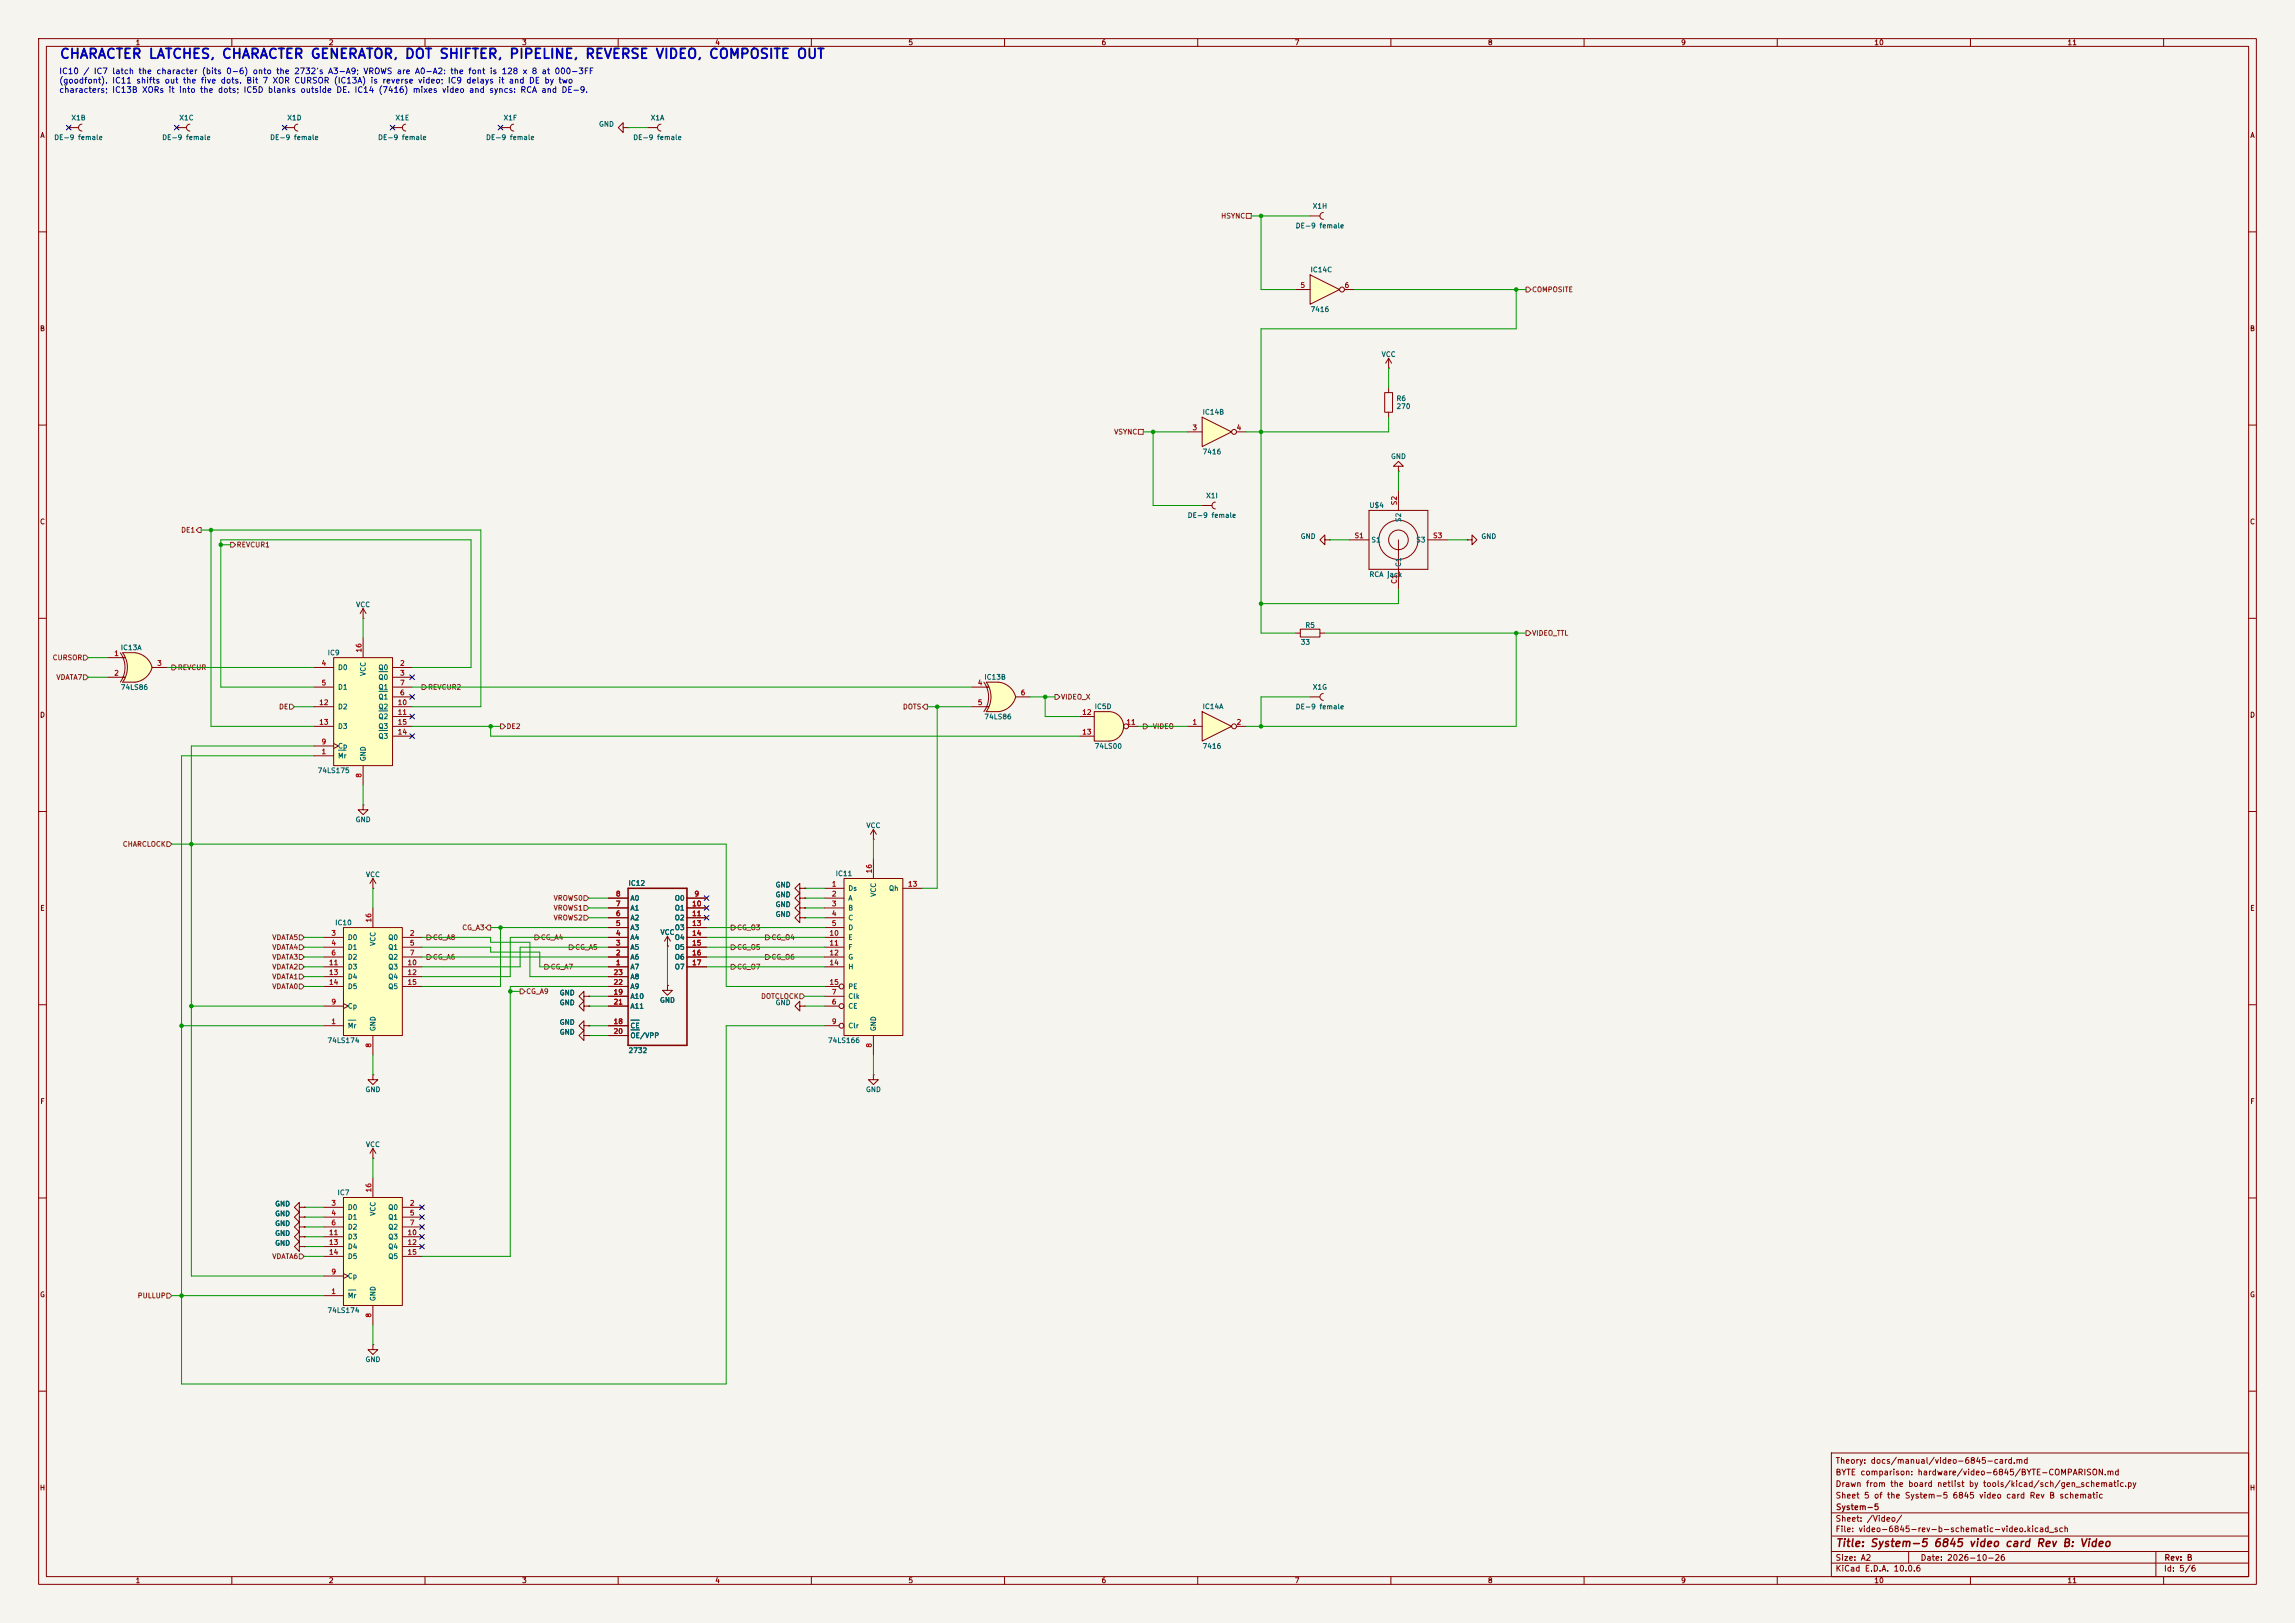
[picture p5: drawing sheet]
<svg xmlns="http://www.w3.org/2000/svg" width="594mm" height="420mm" viewBox="0 0 594 420" stroke-linecap="round" stroke-linejoin="round" font-family="sans-serif">
<defs><g id="words">
<text font-size="2.5" fill="#0000c2" x="15.3" y="15.8">CHARACTER LATCHES, CHARACTER GENERATOR, DOT SHIFTER, PIPELINE, REVERSE VIDEO, COMPOSITE OUT</text>
<text font-size="2" fill="#840000" x="475" y="400.8">Title: System-5 6845 video card Rev B: Video</text>
<g font-size="1.5" fill="#0000c2">
<text x="15.2" y="19.5">IC10 / IC7 latch the character (bits 0-6) onto the 2732's A3-A9; VROWS are A0-A2: the font is 128 x 8 at 000-3FF</text>
<text x="15.2" y="22">(goodfont). IC11 shifts out the five dots. Bit 7 XOR CURSOR (IC13A) is reverse video; IC9 delays it and DE by two</text>
<text x="15.2" y="24.4">characters; IC13B XORs it into the dots; IC5D blanks outside DE. IC14 (7416) mixes video and syncs: RCA and DE-9.</text>
</g>
<g font-size="1.5" fill="#840000">
<text x="475" y="382.1">BYTE comparison: hardware/video-6845/BYTE-COMPARISON.md</text>
<text x="475" y="379.1">Theory: docs/manual/video-6845-card.md</text>
<text x="475" y="388.1">Sheet 5 of the System-5 6845 video card Rev B schematic</text>
<text x="475" y="385.1">Drawn from the board netlist by tools/kicad/sch/gen_schematic.py</text>
<text x="475" y="394.1">Sheet: /Video/</text>
<text x="475.1" y="391.1">System-5</text>
<text x="475" y="396.8">File: video-6845-rev-b-schematic-video.kicad_sch</text>
<text x="475" y="407">KiCad E.D.A. 10.0.6</text>
<text x="475" y="404.2">Size: A2</text>
<text x="497" y="404.2">Date: 2026-10-26</text>
<text x="560" y="407">Id: 5/6</text>
<text x="560.1" y="404.2">Rev: B</text>
</g>
<g font-size="1.3" fill="#840000">
<text x="35" y="12">1</text>
<text x="85" y="12">2</text>
<text x="135" y="12">3</text>
<text x="185" y="12">4</text>
<text x="235" y="12">5</text>
<text x="285" y="12">6</text>
<text x="335" y="12">7</text>
<text x="385" y="12">8</text>
<text x="435" y="12">9</text>
<text x="485" y="12">10</text>
<text x="535" y="12">11</text>
<text x="10.3" y="36">A</text>
<text x="582.3" y="36">A</text>
<text x="10.2" y="86">B</text>
<text x="582.2" y="86">B</text>
<text x="10.2" y="136">C</text>
<text x="582.2" y="136">C</text>
<text x="10.2" y="186">D</text>
<text x="582.2" y="186">D</text>
<text x="10.3" y="236">E</text>
<text x="582.3" y="236">E</text>
<text x="10.3" y="286">F</text>
<text x="582.3" y="286">F</text>
<text x="10.2" y="336">G</text>
<text x="582.2" y="336">G</text>
<text x="10.2" y="386">H</text>
<text x="582.2" y="386">H</text>
<text x="35" y="410">1</text>
<text x="85" y="410">2</text>
<text x="135" y="410">3</text>
<text x="185" y="410">4</text>
<text x="235" y="410">5</text>
<text x="285" y="410">6</text>
<text x="335" y="410">7</text>
<text x="385" y="410">8</text>
<text x="435" y="410">9</text>
<text x="485" y="410">10</text>
<text x="535" y="410">11</text>
</g>
<g font-size="1.3" fill="#006464">
<text x="18.3" y="31.4">X1B</text>
<text x="46.3" y="31.4">X1C</text>
<text x="74.2" y="31.4">X1D</text>
<text x="102.2" y="31.4">X1E</text>
<text x="130.2" y="31.4">X1F</text>
<text x="154.9" y="33.1">GND</text>
<text x="168.3" y="31.4">X1A</text>
<text x="13.9" y="36.5">DE-9 female</text>
<text x="41.8" y="36.5">DE-9 female</text>
<text x="69.8" y="36.5">DE-9 female</text>
<text x="97.7" y="36.5">DE-9 female</text>
<text x="125.7" y="36.5">DE-9 female</text>
<text x="163.8" y="36.5">DE-9 female</text>
<text x="335.2" y="59.4">DE-9 female</text>
<text x="339.6" y="54.3">X1H</text>
<text x="339.1" y="70.8">IC14C</text>
<text x="339.1" y="81">7416</text>
<text x="357.5" y="92.7">VCC</text>
<text x="311.1" y="107.6">IC14B</text>
<text x="361.3" y="104.1">R6</text>
<text x="361.3" y="106.1">270</text>
<text x="311.1" y="117.9">7416</text>
<text x="359.9" y="119.1">GND</text>
<text x="312.1" y="129.2">X1I</text>
<text x="354.3" y="131.7">U$4</text>
<text x="307.3" y="134.3">DE-9 female</text>
<text x="362.9" y="135.2" transform="rotate(-90 362.9 135.2)">S2</text>
<text x="336.5" y="139.8">GND</text>
<text x="354.8" y="140.7">S1</text>
<text x="366.4" y="140.7">S3</text>
<text x="383.3" y="139.8">GND</text>
<text x="354.3" y="149.6">RCA jack</text>
<text x="362.9" y="146.8" transform="rotate(-90 362.9 146.8)">C1</text>
<text x="92" y="157.4">VCC</text>
<text x="336.5" y="167.1">33</text>
<text x="337.7" y="162.8">R5</text>
<text x="31.1" y="168.5">IC13A</text>
<text x="84.7" y="169.9">IC9</text>
<text x="87.3" y="173.7">D0</text>
<text x="97.8" y="173.7">Q0</text>
<text x="31.1" y="178.8">74LS86</text>
<text x="87.3" y="178.8">D1</text>
<text x="94.9" y="175.1" transform="rotate(-90 94.9 175.1)">VCC</text>
<text x="97.8" y="176.2">Q0</text>
<text x="97.8" y="178.8">Q1</text>
<text x="254.6" y="176.2">IC13B</text>
<text x="339.7" y="178.8">X1G</text>
<text x="87.3" y="183.8">D2</text>
<text x="97.8" y="181.3">Q1</text>
<text x="97.8" y="183.8">Q2</text>
<text x="283.2" y="183.8">IC5D</text>
<text x="311.1" y="183.8">IC14A</text>
<text x="335.2" y="183.8">DE-9 female</text>
<text x="87.3" y="188.9">D3</text>
<text x="97.8" y="186.4">Q2</text>
<text x="97.8" y="191.5">Q3</text>
<text x="97.8" y="188.9">Q3</text>
<text x="254.6" y="186.4">74LS86</text>
<text x="87.3" y="196.5">Mr</text>
<text x="87.3" y="194">Cp</text>
<text x="94.9" y="197.1" transform="rotate(-90 94.9 197.1)">GND</text>
<text x="283.2" y="194.1">74LS00</text>
<text x="311.1" y="194.1">7416</text>
<text x="82.1" y="200.4">74LS175</text>
<text x="91.9" y="213.1">GND</text>
<text x="224.1" y="214.6">VCC</text>
<text x="94.6" y="227.3">VCC</text>
<text x="216.2" y="227">IC11</text>
<text x="162.5" y="229.5">IC12</text>
<text x="163" y="233.4">A0</text>
<text x="174.5" y="233.4">O0</text>
<text x="200.6" y="232.5">GND</text>
<text x="200.6" y="229.9">GND</text>
<text x="219.4" y="230.8">Ds</text>
<text x="219.4" y="233.4">A</text>
<text x="227" y="232.2" transform="rotate(-90 227 232.2)">VCC</text>
<text x="230" y="230.8">Qh</text>
<text x="86.6" y="239.7">IC10</text>
<text x="163" y="238.5">A2</text>
<text x="163" y="235.9">A1</text>
<text x="174.5" y="235.9">O1</text>
<text x="174.5" y="238.5">O2</text>
<text x="200.6" y="235">GND</text>
<text x="200.6" y="237.6">GND</text>
<text x="219.4" y="235.9">B</text>
<text x="219.4" y="238.5">C</text>
<text x="89.9" y="243.5">D0</text>
<text x="97.5" y="244.9" transform="rotate(-90 97.5 244.9)">VCC</text>
<text x="100.4" y="243.5">Q0</text>
<text x="163" y="243.5">A4</text>
<text x="163" y="241">A3</text>
<text x="170.8" y="242.2">VCC</text>
<text x="174.5" y="241">O3</text>
<text x="174.5" y="243.5">O4</text>
<text x="219.4" y="241">D</text>
<text x="219.4" y="243.5">E</text>
<text x="89.9" y="246.1">D1</text>
<text x="89.9" y="248.6">D2</text>
<text x="89.9" y="251.2">D3</text>
<text x="100.4" y="246.1">Q1</text>
<text x="100.4" y="248.6">Q2</text>
<text x="100.4" y="251.2">Q3</text>
<text x="163" y="251.2">A7</text>
<text x="163" y="248.6">A6</text>
<text x="163" y="246.1">A5</text>
<text x="174.5" y="246.1">O5</text>
<text x="174.5" y="248.6">O6</text>
<text x="174.5" y="251.2">O7</text>
<text x="219.4" y="246.1">F</text>
<text x="219.4" y="248.6">G</text>
<text x="219.4" y="251.2">H</text>
<text x="89.9" y="253.7">D4</text>
<text x="89.9" y="256.2">D5</text>
<text x="100.4" y="253.7">Q4</text>
<text x="100.4" y="256.2">Q5</text>
<text x="144.7" y="257.9">GND</text>
<text x="163" y="256.2">A9</text>
<text x="163" y="253.7">A8</text>
<text x="219.4" y="256.2">PE</text>
<text x="89.9" y="261.3">Cp</text>
<text x="144.7" y="260.4">GND</text>
<text x="163" y="258.8">A10</text>
<text x="163" y="261.3">A11</text>
<text x="170.7" y="259.8">GND</text>
<text x="200.6" y="260.4">GND</text>
<text x="219.4" y="261.3">CE</text>
<text x="219.4" y="258.8">Clk</text>
<text x="89.9" y="266.4">Mr</text>
<text x="97.5" y="267" transform="rotate(-90 97.5 267)">GND</text>
<text x="144.7" y="268">GND</text>
<text x="144.7" y="265.5">GND</text>
<text x="163" y="266.4">CE</text>
<text x="163" y="268.9">OE/VPP</text>
<text x="219.4" y="266.4">Clr</text>
<text x="227" y="267" transform="rotate(-90 227 267)">GND</text>
<text x="84.6" y="270.2">74LS174</text>
<text x="162.5" y="272.8">2732</text>
<text x="214.2" y="270.2">74LS166</text>
<text x="94.5" y="282.9">GND</text>
<text x="224" y="282.9">GND</text>
<text x="94.6" y="297.1">VCC</text>
<text x="87.2" y="309.6">IC7</text>
<text x="71.1" y="312.5">GND</text>
<text x="71.1" y="315">GND</text>
<text x="71.1" y="317.6">GND</text>
<text x="89.9" y="313.4">D0</text>
<text x="89.9" y="315.9">D1</text>
<text x="97.5" y="314.8" transform="rotate(-90 97.5 314.8)">VCC</text>
<text x="100.4" y="313.4">Q0</text>
<text x="100.4" y="315.9">Q1</text>
<text x="71.1" y="320.1">GND</text>
<text x="71.1" y="322.6">GND</text>
<text x="89.9" y="318.5">D2</text>
<text x="89.9" y="321">D3</text>
<text x="89.9" y="323.5">D4</text>
<text x="100.4" y="318.5">Q2</text>
<text x="100.4" y="321">Q3</text>
<text x="100.4" y="323.5">Q4</text>
<text x="89.9" y="326.1">D5</text>
<text x="100.4" y="326.1">Q5</text>
<text x="89.9" y="331.2">Cp</text>
<text x="84.6" y="340.1">74LS174</text>
<text x="89.9" y="336.2">Mr</text>
<text x="97.5" y="336.8" transform="rotate(-90 97.5 336.8)">GND</text>
<text x="94.5" y="352.8">GND</text>
</g>
<g font-size="1.3" fill="#725600">
<text x="315.9" y="56.8">HSYNC</text>
<text x="396.4" y="75.9">COMPOSITE</text>
<text x="288.2" y="112.7">VSYNC</text>
<text x="46.8" y="138.1">DE1</text>
<text x="61.1" y="141.9">REVCUR1</text>
<text x="396.4" y="164.8">VIDEO_TTL</text>
<text x="13.5" y="171.1">CURSOR</text>
<text x="45.9" y="173.7">REVCUR</text>
<text x="14.5" y="176.2">VDATA7</text>
<text x="110.7" y="178.8">REVCUR2</text>
<text x="72.1" y="183.8">DE</text>
<text x="233.6" y="183.8">DOTS</text>
<text x="274.5" y="181.3">VIDEO_X</text>
<text x="131" y="188.9">DE2</text>
<text x="297.3" y="188.9">~VIDEO</text>
<text x="31.6" y="219.4">CHARCLOCK</text>
<text x="143.2" y="233.4">VROWS0</text>
<text x="143.2" y="235.9">VROWS1</text>
<text x="143.2" y="238.5">VROWS2</text>
<text x="70.3" y="243.5">VDATA5</text>
<text x="111.9" y="243.5">CG_A8</text>
<text x="119.5" y="241">CG_A3</text>
<text x="139.9" y="243.5">CG_A4</text>
<text x="190.7" y="241">CG_O3</text>
<text x="199.6" y="243.5">CG_O4</text>
<text x="70.3" y="246.1">VDATA4</text>
<text x="70.3" y="248.6">VDATA3</text>
<text x="70.3" y="251.2">VDATA2</text>
<text x="111.9" y="248.6">CG_A6</text>
<text x="142.4" y="251.2">CG_A7</text>
<text x="148.8" y="246.1">CG_A5</text>
<text x="190.7" y="246.1">CG_O5</text>
<text x="190.7" y="251.2">CG_O7</text>
<text x="199.6" y="248.6">CG_O6</text>
<text x="70.3" y="253.7">VDATA1</text>
<text x="70.3" y="256.2">VDATA0</text>
<text x="136.1" y="257.5">CG_A9</text>
<text x="196.9" y="258.8">DOTCLOCK</text>
<text x="70.3" y="326.1">VDATA6</text>
<text x="35.5" y="336.2">PULLUP</text>
</g>
<g font-size="1.3" fill="#a90000">
<text x="336.5" y="74.8">5</text>
<text x="347.9" y="74.8">6</text>
<text x="308.5" y="111.6">3</text>
<text x="319.9" y="111.6">4</text>
<text x="361.8" y="130.9" transform="rotate(-90 361.8 130.9)">S2</text>
<text x="350.5" y="139.6">S1</text>
<text x="370.8" y="139.6">S3</text>
<text x="361.8" y="151.2" transform="rotate(-90 361.8 151.2)">C1</text>
<text x="29.4" y="170">1</text>
<text x="40.5" y="172.6">3</text>
<text x="83.1" y="172.6">4</text>
<text x="93.8" y="169" transform="rotate(-90 93.8 169)">16</text>
<text x="103.4" y="172.6">2</text>
<text x="29.4" y="175.1">2</text>
<text x="83.1" y="177.7">5</text>
<text x="103.4" y="175.1">3</text>
<text x="103.4" y="177.7">7</text>
<text x="253" y="177.7">4</text>
<text x="82.5" y="182.7">12</text>
<text x="102.8" y="182.7">10</text>
<text x="102.8" y="185.3">11</text>
<text x="103.4" y="180.2">6</text>
<text x="253" y="182.7">5</text>
<text x="264.1" y="180.2">6</text>
<text x="280" y="185.3">12</text>
<text x="82.5" y="187.8">13</text>
<text x="102.8" y="190.4">14</text>
<text x="102.8" y="187.8">15</text>
<text x="280" y="190.4">13</text>
<text x="291.4" y="187.8">11</text>
<text x="308.5" y="187.8">1</text>
<text x="319.9" y="187.8">2</text>
<text x="83.1" y="195.4">1</text>
<text x="83.1" y="192.9">9</text>
<text x="93.8" y="201.4" transform="rotate(-90 93.8 201.4)">8</text>
<text x="225.9" y="226.1" transform="rotate(-90 225.9 226.1)">16</text>
<text x="159.3" y="232.3">8</text>
<text x="179.6" y="232.3">9</text>
<text x="215.2" y="229.7">1</text>
<text x="215.2" y="232.3">2</text>
<text x="234.9" y="229.7">13</text>
<text x="96.4" y="238.8" transform="rotate(-90 96.4 238.8)">16</text>
<text x="159.3" y="239.9">5</text>
<text x="159.3" y="237.4">6</text>
<text x="159.3" y="234.8">7</text>
<text x="179" y="234.8">10</text>
<text x="179" y="237.4">11</text>
<text x="179" y="239.9">13</text>
<text x="215.2" y="234.8">3</text>
<text x="215.2" y="237.4">4</text>
<text x="215.2" y="239.9">5</text>
<text x="85.6" y="242.4">3</text>
<text x="85.6" y="245">4</text>
<text x="105.9" y="242.4">2</text>
<text x="105.9" y="245">5</text>
<text x="159.3" y="245">3</text>
<text x="159.3" y="242.4">4</text>
<text x="179" y="242.4">14</text>
<text x="179" y="245">15</text>
<text x="214.6" y="242.4">10</text>
<text x="214.6" y="245">11</text>
<text x="85" y="250.1">11</text>
<text x="85.6" y="247.5">6</text>
<text x="105.3" y="250.1">10</text>
<text x="105.9" y="247.5">7</text>
<text x="159.3" y="250.1">1</text>
<text x="159.3" y="247.5">2</text>
<text x="179" y="247.5">16</text>
<text x="179" y="250.1">17</text>
<text x="214.6" y="247.5">12</text>
<text x="214.6" y="250.1">14</text>
<text x="85" y="252.6">13</text>
<text x="85" y="255.1">14</text>
<text x="105.3" y="252.6">12</text>
<text x="105.3" y="255.1">15</text>
<text x="158.7" y="257.7">19</text>
<text x="158.7" y="255.1">22</text>
<text x="158.7" y="252.6">23</text>
<text x="214.6" y="255.1">15</text>
<text x="215.2" y="257.7">7</text>
<text x="85.6" y="260.2">9</text>
<text x="158.7" y="260.2">21</text>
<text x="215.2" y="260.2">6</text>
<text x="85.6" y="265.3">1</text>
<text x="158.7" y="265.3">18</text>
<text x="158.7" y="267.8">20</text>
<text x="215.2" y="265.3">9</text>
<text x="96.4" y="271.2" transform="rotate(-90 96.4 271.2)">8</text>
<text x="225.9" y="271.2" transform="rotate(-90 225.9 271.2)">8</text>
<text x="96.4" y="308.7" transform="rotate(-90 96.4 308.7)">16</text>
<text x="85.6" y="312.3">3</text>
<text x="85.6" y="314.8">4</text>
<text x="85.6" y="317.4">6</text>
<text x="105.9" y="312.3">2</text>
<text x="105.9" y="314.8">5</text>
<text x="105.9" y="317.4">7</text>
<text x="85" y="319.9">11</text>
<text x="85" y="322.4">13</text>
<text x="105.3" y="319.9">10</text>
<text x="105.3" y="322.4">12</text>
<text x="85" y="325">14</text>
<text x="105.3" y="325">15</text>
<text x="85.6" y="335.1">1</text>
<text x="85.6" y="330.1">9</text>
<text x="96.4" y="341.1" transform="rotate(-90 96.4 341.1)">8</text>
</g>
</g></defs>
<path d="M0 0h594v420h-594z" fill="#f5f4ef" stroke="#f5f4ef" stroke-width=".26"/>
<g fill="none" stroke="#840000" stroke-width=".26">
<path d="M10 10h574v400h-574zM12 12h570v396h-570zM60 10v2M110 10v2M160 10v2M210 10v2M260 10v2M310 10v2M360 10v2M410 10v2M460 10v2M510 10v2"/>
<path d="M560 10v2M10 60h2M582 60h2M10 110h2M582 110h2M94 157.5l-.8 1.3M94 157.5l.7 1.3M94 157.5v2.5M10 160h2M94 160h.1M582 160h2M10 210h2"/>
<path d="M582 210h2M96.5 229.9h.1M96.5 227.3l-.7 1.3M96.5 227.3l.8 1.3M96.5 227.3v2.6M10 260h2M582 260h2M10 310h2M582 310h2M10 360h2M474 376h108v32h-108zM582 360h2"/>
<path d="M474 397.5h108M474 391.5h108M60 408v2M110 408v2M160 408v2M210 408v2M260 408v2M310 408v2M360 408v2M410 408v2M460 408v2M474 404.5h108"/>
<path d="M474 401.5h108M494 401.5v3M510 408v2M558 401.5v6.5M560 408v2"/>
</g>
<path d="M31.7 168.9h3.2M31.7 176.5h3.2" fill="none" stroke="#ffffc2" stroke-width=".26"/>
<g fill="#ffffc2" stroke="#ffffc2" stroke-width=".26">
<path d="M34.4 171.4l5 1.3a5.2 5.2 0 0 1-4.4 3.8z"/>
<path d="M35 168.9a5.1 5.1 0 0 1 4.4 3.8l-5 1.3z"/>
</g>
<path d="M31.7 168.9h3.2v7.6h-3.2a6.7 6.7 0 0 0 0-7.6z" fill="#ffffc2"/>
<g fill="none" stroke="#840000" stroke-width=".26">
<path d="M17.8 33h2.5M21.2 32.1a.89 .89 0 0 0-.9 .9 .89 .89 0 0 0 .9 .9M45.7 33h2.6M49.1 32.1a.89 .89 0 0 0-.8 .9 .89 .89 0 0 0 .8 .9M73.7 33h2.5M77.1 32.1a.89 .89 0 0 0-.9 .9 .89 .89 0 0 0 .9 .9M101.6 33h2.5M105 32.1a.89 .89 0 0 0-.9 .9 .89 .89 0 0 0 .9 .9M27.9 170.2h4.5M27.9 175.3h4.5M31.1 168.9a6.6 6.6 0 0 1 0 7.6M31.7 168.9h3.2a5.1 5.1 0 0 1 4.5 3.8 5.2 5.2 0 0 1-4.5 3.8h-3.2a6.6 6.6 0 0 0 0-7.6z"/>
<path d="M39.4 172.7h3.8"/>
</g>
<path d="M86.4 170.2h15.2v27.9h-15.2z" fill="#ffffc2"/>
<g fill="none" stroke="#840000" stroke-width=".26">
<path d="M81.3 172.7h5.1M81.3 177.8h5.1M86.4 170.2h15.2v27.9h-15.2zM94 165.1v5.1M101.6 172.7h5.1M101.6 175.3h5.1M101.6 177.8h5.1M81.3 195.6h5.1M81.3 193h5.1M81.3 182.9h5.1M81.3 188h5.1M86.4 192.4l1.2 .6-1.2 .7"/>
<path d="M94 198.1v5.1M101.6 180.3h5.1M101.6 182.9h5.1M101.6 185.4h5.1M101.6 188h5.1M101.6 190.5h5.1"/>
</g>
<path d="M98.1 173.8h2.3M98.1 178.9h2.3M87.6 194.1h2M98.1 184h2.3M98.1 189.1h2.3" fill="none" stroke="#006464" stroke-width=".26"/>
<path d="M339.1 71.1l7.6 3.8-7.6 3.8z" fill="#ffffc2"/>
<g fill="none" stroke="#840000" stroke-width=".26">
<path d="M129.5 33h2.6M133 32.1a.89 .89 0 0 0-.9 .9 .89 .89 0 0 0 .9 .9M161.3 33v-1.2l-1.3 1.2 1.3 1.3v-1.3h1.3M162.6 33h.1M167.6 33h2.6M171.1 32.1a.89 .89 0 0 0-.9 .9 .89 .89 0 0 0 .9 .9M335.3 74.9h3.8M339.1 71.1l7.6 3.8-7.6 3.8zM348 74.9h2.5M335.3 163.8h1.2M336.5 162.8h5.1v2h-5.1zM341.6 163.8h1.3"/>
<path d="M342.5 179.5a.89 .89 0 0 0-.9 .8 .89 .89 0 0 0 .9 .9M339.1 180.3h2.5M96.5 278.1v1.3h1.3l-1.3 1.3-1.3-1.3h1.3M96.5 278.1h.1M77.5 312.4v-1.2l-1.3 1.2 1.3 1.3v-1.3h1.2M77.5 315v-1.3l-1.3 1.3 1.3 1.2v-1.2h1.2M77.5 317.5v-1.3l-1.3 1.3 1.3 1.3v-1.3h1.2M78.7 312.4h.1M78.7 315h.1M78.7 317.5h.1M96.5 348v1.3h1.3l-1.3 1.2-1.3-1.2h1.3M96.5 348h.1"/>
<circle cx="347.3" cy="74.9" r=".63"/>
</g>
<path d="M88.9 309.9h15.2v27.9h-15.2z" fill="#ffffc2"/>
<g fill="none" stroke="#840000" stroke-width=".26">
<path d="M339.1 55.9h2.5M342.5 55a.89 .89 0 0 0-.9 .9 .89 .89 0 0 0 .9 .9M359.4 95.3h.1M359.4 92.7l-.8 1.3M359.4 92.7l.8 1.3M359.4 92.7v2.6M358.4 101.6h2v5.1h-2zM359.4 100.3v1.3M359.4 106.7v1.3M342.9 139.7v-1.3l-1.3 1.3 1.3 1.3v-1.3h1.3M344.2 139.7h.1M349.2 139.7h5.1"/>
<path d="M354.3 132.1h15.3v15.2h-15.3zM361.9 120.7h1.3l-1.3-1.3-1.2 1.3h1.2v1.2M361.9 121.9h.1M361.9 127v5.1M361.9 139.7v12.7M369.6 139.7h5M379.7 139.7h1.3v-1.3l1.3 1.3-1.3 1.3v-1.3M379.7 139.7h.1M96.5 299.7h.1M96.5 297.2v2.5M96.5 297.2l-.7 1.3M96.5 297.2l.8 1.3"/>
<path d="M83.8 312.4h5.1M83.8 315h5.1M83.8 317.5h5.1M88.9 309.9h15.2v27.9h-15.2zM96.5 304.8v5.1M104.1 312.4h5.1M104.1 315h5.1M104.1 317.5h5.1M77.5 320v-1.2l-1.3 1.2 1.3 1.3v-1.3h1.2M77.5 322.6v-1.3l-1.3 1.3 1.3 1.3v-1.3h1.2M78.7 320h.1M78.7 322.6h.1"/>
<path d="M83.8 335.3h5.1M83.8 330.2h5.1M83.8 320h5.1M83.8 322.6h5.1M83.8 325.1h5.1M88.9 329.6l1.3 .6-1.3 .6M96.5 337.8v5.1M104.1 320h5.1M104.1 322.6h5.1M104.1 325.1h5.1"/>
<circle cx="361.9" cy="139.7" r="2.54"/>
<circle cx="362" cy="139.7" r="5.1"/>
</g>
<path d="M90.1 333.8h2" fill="none" stroke="#006464" stroke-width=".26"/>
<path d="M311.1 108l7.7 3.8-7.7 3.8z" fill="#ffffc2"/>
<g fill="none" stroke="#840000" stroke-width=".26">
<path d="M307.3 111.8h3.8M311.1 108l7.7 3.8-7.7 3.8zM320 111.8h2.6"/>
<circle cx="319.4" cy="111.8" r=".63"/>
</g>
<path d="M287 184.2a3.8 3.8 0 0 1 3.8 3.8 3.8 3.8 0 0 1-3.8 3.8z" fill="#ffffc2" stroke="#ffffc2" stroke-width=".26"/>
<path d="M283.2 184.2h3.8v7.6h-3.8z" fill="#ffffc2"/>
<g fill="none" stroke="#840000" stroke-width=".26">
<path d="M279.4 185.4h3.8M279.4 190.5h3.8M283.2 184.2h3.8a3.8 3.8 0 0 1 3.8 3.8 3.8 3.8 0 0 1-3.8 3.8h-3.8zM292.1 188h2.5M172.8 244.8h.1M172.8 242.3l-.8 1.2M172.8 242.3l.7 1.2M172.8 242.3v2.5"/>
<circle cx="291.5" cy="188" r=".63"/>
</g>
<path d="M255.3 176.5h3.1M255.3 184.2h3.1" fill="none" stroke="#ffffc2" stroke-width=".26"/>
<g fill="#ffffc2" stroke="#ffffc2" stroke-width=".26">
<path d="M257.9 179l5 1.3a5.2 5.2 0 0 1-4.4 3.9z"/>
<path d="M258.5 176.5a5.1 5.1 0 0 1 4.4 3.8l-5 1.3z"/>
</g>
<path d="M255.3 176.5h3.1v7.7h-3.1a6.7 6.7 0 0 0 0-7.7z" fill="#ffffc2"/>
<g fill="none" stroke="#840000" stroke-width=".26">
<path d="M251.5 177.8h4.4M254.7 176.5a6.6 6.6 0 0 1 0 7.7M258.4 176.5h-3.1a6.6 6.6 0 0 1 0 7.7h3.1M258.5 176.5a5.1 5.1 0 0 1 4.4 3.8M251.5 182.9h4.4M262.9 180.3a5.2 5.2 0 0 1-4.4 3.9M262.9 180.3h3.8M157.5 237.5h5.1M157.5 235h5.1M157.5 232.4h5.1M177.8 237.5h5.1M177.8 235h5.1"/>
<path d="M177.8 232.4h5.1M157.5 250.2h5.1M157.5 247.7h5.1M157.5 245.1h5.1M157.5 242.6h5.1M157.5 240h5.1M157.5 257.8h5.1M157.5 255.3h5.1M157.5 252.7h5.1M172.8 255v1.3h1.2l-1.2 1.2-1.3-1.2h1.3M172.8 255h.1M177.8 250.2h5.1"/>
<path d="M177.8 247.7h5.1M177.8 245.1h5.1M177.8 242.6h5.1M177.8 240h5.1M157.5 265.4h5.1M157.5 268h5.1M157.5 260.4h5.1"/>
</g>
<path d="M162.6 229.9h15.2v40.6h-15.2z" fill="none" stroke="#840000" stroke-width=".41"/>
<path d="M163.3 264h2.2M163.3 266.5h2.2" fill="none" stroke="#006464" stroke-width=".26"/>
<path d="M311.1 184.2l7.7 3.8-7.7 3.8z" fill="#ffffc2"/>
<g fill="none" stroke="#840000" stroke-width=".26">
<path d="M311.1 130.8h2.6M314.6 129.9a.89 .89 0 0 0-.9 .9 .89 .89 0 0 0 .9 .9M307.3 188h3.8M311.1 184.2l7.7 3.8-7.7 3.8zM320 188h2.6M94 208.3v1.3h1.2l-1.2 1.2-1.3-1.2h1.3M94 208.3h.1M226.1 217.2h.1M226.1 214.6l-.8 1.3M226.1 214.6l.7 1.3M226.1 214.6v2.6M207 235v-1.3l-1.3 1.3 1.3 1.2v-1.2h1.3"/>
<path d="M207 232.4v-1.3l-1.3 1.3 1.3 1.3v-1.3h1.3M207 229.9v-1.3l-1.3 1.3 1.3 1.2v-1.2h1.3M208.3 235h.1M208.3 232.4h.1M208.3 229.9h.1M151.1 257.8v-1.3l-1.2 1.3 1.2 1.3v-1.3h1.3M152.4 257.8h.1M151.1 268v-1.3l-1.2 1.3 1.2 1.2v-1.2h1.3M152.4 268h.1M207 260.4v-1.3l-1.3 1.3 1.3 1.2v-1.2h1.3M208.3 260.4h.1M226.1 278.1v1.3h1.2l-1.2 1.3-1.3-1.3h1.3"/>
<path d="M226.1 278.1h.1"/>
<circle cx="319.4" cy="188" r=".63"/>
</g>
<path d="M88.9 240h15.2v28h-15.2z" fill="#ffffc2"/>
<g fill="none" stroke="#840000" stroke-width=".26">
<path d="M96.5 235v5M83.8 242.6h5.1M83.8 245.1h5.1M83.8 247.7h5.1M83.8 250.2h5.1M83.8 252.7h5.1M83.8 255.3h5.1M88.9 240h15.2v28h-15.2zM88.9 259.7l1.3 .7-1.3 .6M104.1 242.6h5.1M104.1 245.1h5.1M104.1 247.7h5.1"/>
<path d="M104.1 250.2h5.1M104.1 252.7h5.1M104.1 255.3h5.1M83.8 265.4h5.1M83.8 260.4h5.1M96.5 268v5.1"/>
</g>
<path d="M90.1 264h2" fill="none" stroke="#006464" stroke-width=".26"/>
<path d="M218.4 227.3h15.3v40.7h-15.3z" fill="#ffffc2"/>
<g fill="none" stroke="#840000" stroke-width=".26">
<path d="M157.5 232.4h5.1M157.5 235h5.1M157.5 237.5h5.1M177.8 232.4h5.1M177.8 235h5.1M177.8 237.5h5.1M207 237.5v-1.3l-1.3 1.3 1.3 1.3v-1.3h1.3M208.3 237.5h.1M208.3 229.9h.1M208.3 232.4h.1M208.3 235h.1M213.4 229.9h5"/>
<path d="M213.4 232.4h5M213.4 235h5M213.4 237.5h5M218.4 227.3h15.3v40.7h-15.3zM226.1 222.3v5M233.7 229.9h5.1M152.4 257.8h.1M157.5 240h5.1M157.5 257.8h5.1M157.5 242.6h5.1M157.5 245.1h5.1M157.5 247.7h5.1"/>
<path d="M157.5 250.2h5.1M157.5 255.3h5.1M157.5 252.7h5.1M172.8 244.8h.1M172.8 255h.1M177.8 240h5.1M177.8 242.6h5.1M177.8 245.1h5.1M177.8 247.7h5.1M177.8 250.2h5.1M213.4 240h5M213.4 257.8h5"/>
<path d="M213.4 242.6h5M213.4 245.1h5M213.4 247.7h5M213.4 250.2h5M213.4 255.3h3.8M151.1 265.4v-1.2l-1.2 1.2 1.2 1.3v-1.3h1.3M151.1 260.4v-1.3l-1.2 1.3 1.2 1.2v-1.2h1.3M152.4 265.4h.1M152.4 260.4h.1M152.4 268h.1M157.5 260.4h5.1M157.5 265.4h5.1"/>
<path d="M157.5 268h5.1M213.4 260.4h3.8M213.4 265.4h3.8M226.1 268v5.1M78.7 312.4h.1M78.7 315h.1M78.7 317.5h.1M78.7 320h.1M78.7 322.6h.1"/>
<circle cx="217.8" cy="255.3" r=".63"/>
<circle cx="217.8" cy="260.3" r=".63"/>
<circle cx="217.8" cy="265.4" r=".63"/>
</g>
<g fill="none" stroke="#725600" stroke-width=".26">
<path d="M322.6 55.2h1.2v1.3h-1.2zM395 74.3h.6l.6 .6-.6 .7h-.6zM294.6 111.1h1.3v1.3h-1.3zM51.4 136.5h.7v1.3h-.7l-.6-.6zM59.7 140.3h.6l.7 .7-.7 .6h-.6zM21.6 174.6h.6l.7 .7-.7 .6h-.6zM21.6 169.5h.6l.7 .7-.7 .6h-.6zM44.4 172.1h.7l.6 .6-.6 .7h-.7zM109.2 177.2h.7l.6 .6-.6 .6h-.7zM273 179.7h.7l.6 .6-.6 .7h-.7zM395 163.2h.6l.6 .6-.6 .7h-.6zM74.9 182.2h.7l.6 .7-.6 .6h-.7z"/>
<path d="M129.5 187.3h.7l.6 .7-.6 .6h-.7zM238.8 182.9l.6-.7h.6v1.3h-.6zM295.9 187.3h.6l.7 .7-.7 .6h-.6zM43.2 217.8h.6l.6 .6-.6 .7h-.6zM126.4 239.4h.6v1.3h-.6l-.7-.7zM151.1 234.3h.7l.6 .7-.6 .6h-.7zM151.1 236.9h.7l.6 .6-.6 .6h-.7zM151.1 231.8h.7l.6 .6-.6 .6h-.7zM189.2 239.4h.7l.6 .6-.6 .7h-.7zM77.5 241.9h.6l.6 .7-.6 .6h-.6zM77.5 244.5h.6l.6 .6-.6 .6h-.6zM77.5 247h.6l.6 .7-.6 .6h-.6z"/>
<path d="M77.5 249.6h.6l.6 .6-.6 .6h-.6zM77.5 252.1h.6l.6 .6-.6 .7h-.6zM77.5 254.6h.6l.6 .7-.6 .6h-.6zM110.5 247h.6l.7 .7-.7 .6h-.6zM110.5 241.9h.6l.7 .7-.7 .6h-.6zM134.6 255.9h.7l.6 .6-.6 .7h-.7zM138.4 241.9h.7l.6 .7-.6 .6h-.7zM141 249.6h.6l.6 .6-.6 .6h-.6zM147.3 244.5h.7l.6 .6-.6 .6h-.7zM189.2 244.5h.7l.6 .6-.6 .6h-.7zM189.2 249.6h.7l.6 .6-.6 .6h-.7zM198.1 241.9h.7l.6 .7-.6 .6h-.7z"/>
<path d="M198.1 247h.7l.6 .7-.6 .6h-.7zM207 257.2h.6l.7 .6-.7 .6h-.6zM43.2 334.6h.6l.6 .7-.6 .6h-.6zM77.5 324.5h.6l.6 .6-.6 .7h-.6z"/>
</g>
<g fill="none" stroke="#009600" stroke-width=".26">
<path d="M162.6 33h5M323.8 55.9h15.3M326.4 55.9v19h8.9M350.5 74.9h44.5M392.4 74.9v10.2h-66v78.7h8.9M359.4 95.3v5M295.9 111.8h11.4M298.4 111.8v19h12.7M359.4 108v3.8h-36.8M52.1 137.2h72.4v45.7h-17.8M54.6 137.2v50.8h26.7M344.2 139.7h5"/>
<path d="M361.9 121.9v5.1M374.6 139.7h5.1M57.1 141h2.6M361.9 152.4v3.8h-35.5M22.9 170.2h5M22.9 175.3h5M43.2 172.7h38.1M94 160v5.1M106.7 172.7h15.2v-33h-64.8v38.1h24.2M106.7 177.8h144.8M342.9 163.8h52.1M392.4 163.8v24.2h-69.8"/>
<path d="M76.2 182.9h5.1M81.3 195.6h-34.3v162.5h141v-92.7h25.4M81.3 193h-31.8v137.2h34.3M106.7 188h22.8M127 188v2.5h152.4M240 182.9h11.5M242.6 182.9v47h-3.8M266.7 180.3h6.3M270.5 180.3v5.1h8.9M294.6 188h12.7M339.1 180.3h-12.7v7.7M44.4 218.4h143.6v36.9h25.4"/>
<path d="M94 203.2v5.1M226.1 217.2v5.1M96.5 229.9v5.1M152.4 235h5.1M152.4 232.4h5.1M152.4 237.5h5.1M208.3 235h5.1M208.3 232.4h5.1M208.3 237.5h5.1M208.3 229.9h5.1M78.7 255.3h5.1M78.7 247.7h5.1"/>
<path d="M78.7 242.6h5.1M78.7 252.7h5.1M78.7 250.2h5.1M78.7 245.1h5.1M109.2 242.6h17.8v1.2h10.2v8.9h20.3M109.2 245.1h17.8v1.3h12.7v3.8h17.8M109.2 247.7h48.3M127 240h30.5M129.5 240v15.3h-20.3M132.1 256.5h2.5M152.4 257.8h5.1M157.5 255.3h-25.4v69.8h-22.9"/>
<path d="M157.5 242.6h-25.4v10.1h-22.9M157.5 245.1h-22.9v5.1h-25.4M172.8 244.8v10.2M182.9 247.7h30.5M182.9 242.6h30.5M182.9 250.2h30.5M182.9 245.1h30.5M182.9 240h30.5M208.3 257.8h5.1M47 265.4h36.8M49.5 260.4h34.3M96.5 273.1v5"/>
<path d="M152.4 265.4h5.1M152.4 260.4h5.1M152.4 268h5.1M208.3 260.4h5.1M226.1 273.1v5M96.5 299.7v5.1M78.7 312.4h5.1M78.7 317.5h5.1M78.7 315h5.1M44.4 335.3h39.4M78.7 325.1h5.1M78.7 322.6h5.1"/>
<path d="M78.7 320h5.1M96.5 342.9v5.1"/>
</g>
<g fill="none" stroke="#000084" stroke-width=".26">
<path d="M17.2 32.4l1.2 1.2M18.4 32.4l-1.2 1.2M45.1 32.4l1.2 1.2M46.3 32.4l-1.2 1.2M73.1 32.4l1.2 1.2M74.3 32.4l-1.2 1.2M101 32.4l1.2 1.2M102.2 32.4l-1.2 1.2M128.9 32.4l1.2 1.2M130.1 32.4l-1.2 1.2M106.1 174.7l1.2 1.2M106.1 179.7l1.2 1.2"/>
<path d="M107.3 174.7l-1.2 1.2M107.3 179.7l-1.2 1.2M106.1 189.9l1.2 1.2M106.1 184.8l1.2 1.2M107.3 189.9l-1.2 1.2M107.3 184.8l-1.2 1.2M182.3 234.3l1.2 1.3M182.3 231.8l1.2 1.2M182.3 236.9l1.2 1.2M183.5 234.3l-1.2 1.3M183.5 231.8l-1.2 1.2M183.5 236.9l-1.2 1.2"/>
<path d="M108.6 311.8l1.2 1.2M108.6 314.4l1.2 1.2M108.6 316.9l1.2 1.2M108.6 319.4l1.2 1.2M109.8 311.8l-1.2 1.2M109.8 314.4l-1.2 1.2M109.8 316.9l-1.2 1.2M109.8 319.4l-1.2 1.2M108.6 322l1.2 1.2M109.8 322l-1.2 1.2"/>
</g>
<path d="M163.3 264h2.2M163.3 266.5h2.2" fill="none" stroke="#006464" stroke-width=".26"/>
<g fill="#009600" stroke="#009600" stroke-width=".26">
<circle cx="47" cy="335.3" r=".46"/>
<circle cx="49.5" cy="218.4" r=".46"/>
<circle cx="49.5" cy="260.4" r=".46"/>
<circle cx="47" cy="265.4" r=".46"/>
<circle cx="54.6" cy="137.2" r=".46"/>
<circle cx="57.1" cy="141" r=".46"/>
<circle cx="127" cy="188" r=".46"/>
<circle cx="132.1" cy="256.5" r=".46"/>
<circle cx="129.5" cy="240" r=".46"/>
<circle cx="326.4" cy="156.2" r=".46"/>
<circle cx="242.6" cy="182.9" r=".46"/>
<circle cx="326.4" cy="188" r=".46"/>
<circle cx="298.4" cy="111.8" r=".46"/>
<circle cx="270.5" cy="180.3" r=".46"/>
<circle cx="326.4" cy="111.8" r=".46"/>
<circle cx="326.4" cy="55.9" r=".46"/>
<circle cx="392.4" cy="163.8" r=".46"/>
<circle cx="392.4" cy="74.9" r=".46"/>
</g>
<use href="#words"/>
</svg>
